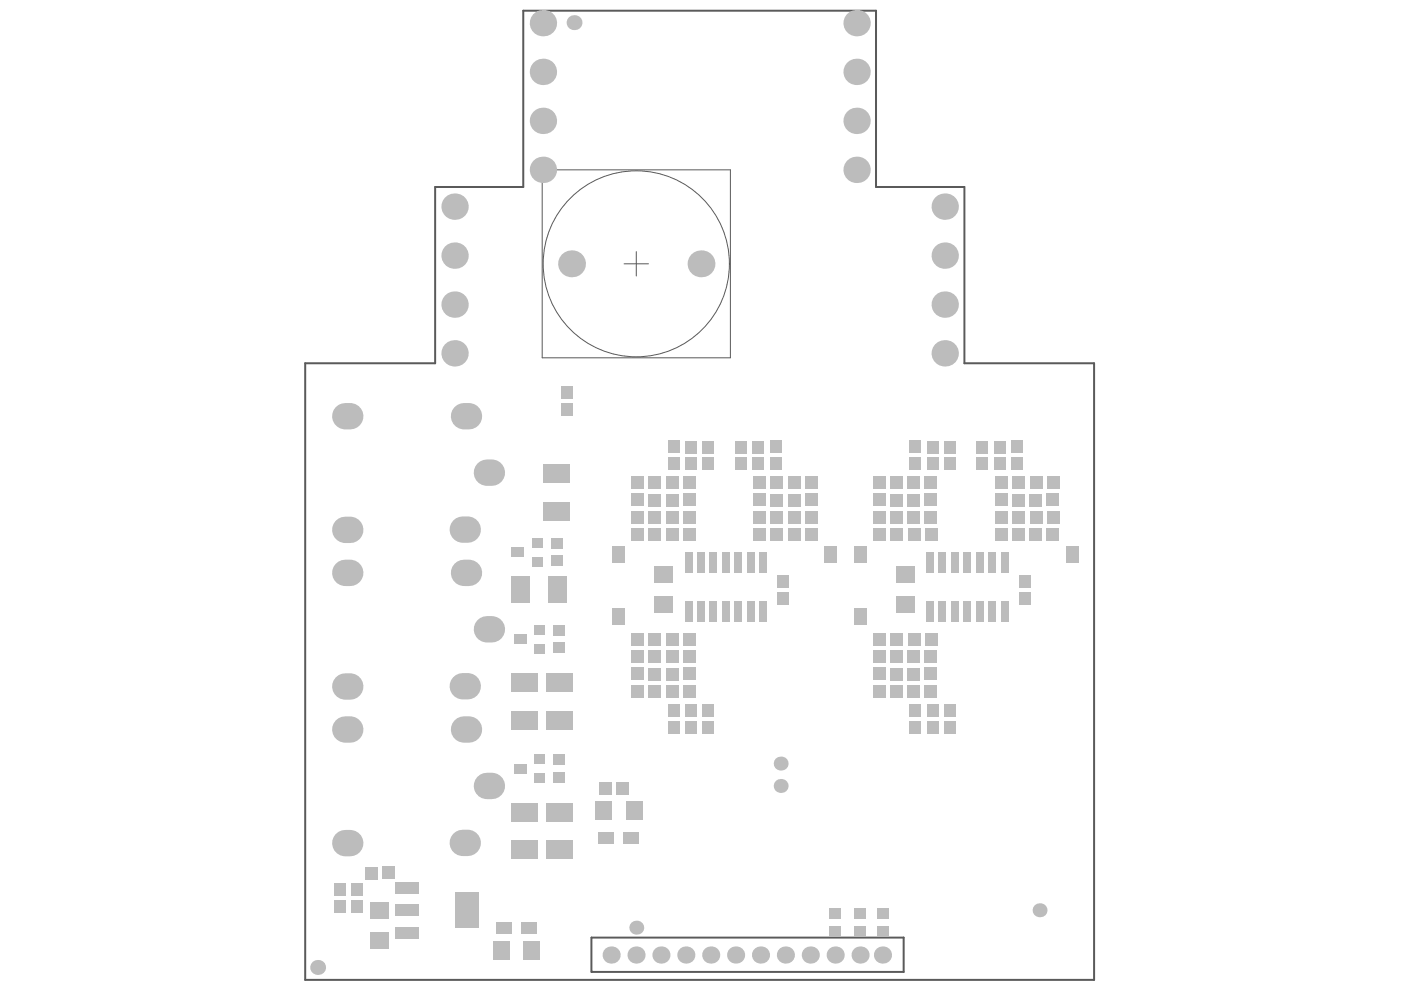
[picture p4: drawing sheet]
<svg xmlns="http://www.w3.org/2000/svg" width="297mm" height="210mm" viewBox="0 0 297 210" stroke-linecap="round" stroke-linejoin="round" font-family="sans-serif">
<g fill="none" stroke="#5a5a5a" stroke-width=".21">
<path d="M115 36h39.9v39.9h-39.9zM132.3 55.9h5.2M134.9 53.4v5.1"/>
<circle cx="134.9" cy="55.9" r="19.7"/>
</g>
<path d="M110.9 2.3h74.8v37.3h18.8v37.4h27.5v130.8h-167.3v-130.8h27.6v-37.4h18.6zM125.4 198.8h66.2v7.3h-66.2z" fill="none" stroke="#5a5a5a" stroke-width=".42"/>
<g fill="#bcbcbc">
<circle cx="129.6" cy="202.5" r="1.82"/>
<circle cx="150.7" cy="202.5" r="1.82"/>
<circle cx="171.8" cy="202.5" r="1.82"/>
<circle cx="165.5" cy="166.6" r="1.48"/>
<circle cx="165.5" cy="161.9" r="1.48"/>
</g>
<path d="M73.2 88.3h1.1M98.4 88.3h1M73.2 121.5h1.1M98.4 121.5h1M73.2 154.7h1.1M98.4 154.7h1" fill="none" stroke="#bcbcbc" stroke-width="5.6"/>
<g fill="#bcbcbc">
<circle cx="96.4" cy="64.6" r="2.8"/>
<circle cx="96.4" cy="54.2" r="2.8"/>
<circle cx="115.1" cy="36" r="2.8"/>
<circle cx="115.1" cy="15.2" r="2.8"/>
<circle cx="115.1" cy="4.9" r="2.8"/>
<circle cx="134.9" cy="202.5" r="1.82"/>
<circle cx="145.4" cy="202.5" r="1.82"/>
<circle cx="140.1" cy="202.5" r="1.82"/>
<circle cx="148.6" cy="55.9" r="2.85"/>
<circle cx="166.5" cy="202.5" r="1.82"/>
<circle cx="161.2" cy="202.5" r="1.82"/>
<circle cx="182.4" cy="202.5" r="1.82"/>
<circle cx="177.1" cy="202.5" r="1.82"/>
<circle cx="181.6" cy="36" r="2.8"/>
<circle cx="181.6" cy="15.2" r="2.8"/>
<circle cx="181.6" cy="4.9" r="2.8"/>
<circle cx="200.3" cy="64.6" r="2.8"/>
<circle cx="200.3" cy="54.2" r="2.8"/>
<circle cx="220.4" cy="193" r="1.48"/>
</g>
<path d="M73.2 112.3h1.1M98.1 112.3h1.1M73.2 145.6h1.1M98.1 145.5h1.1M73.2 178.8h1.1M98.1 178.7h1.1" fill="none" stroke="#bcbcbc" stroke-width="5.6"/>
<g fill="#bcbcbc">
<circle cx="96.4" cy="74.9" r="2.8"/>
<circle cx="96.4" cy="43.8" r="2.8"/>
<circle cx="115.1" cy="25.6" r="2.8"/>
<circle cx="134.9" cy="196.7" r="1.48"/>
<circle cx="181.6" cy="25.6" r="2.8"/>
<circle cx="200.3" cy="74.9" r="2.8"/>
<circle cx="200.3" cy="43.8" r="2.8"/>
</g>
<path d="M103.2 100.2h1.1M103.2 133.4h1.1M103.2 166.6h1.1" fill="none" stroke="#bcbcbc" stroke-width="5.6"/>
<g fill="#bcbcbc">
<circle cx="121.2" cy="55.9" r="2.85"/>
<circle cx="187.1" cy="202.5" r="1.82"/>
<circle cx="156" cy="202.5" r="1.82"/>
<circle cx="67.3" cy="205.1" r="1.58"/>
<circle cx="121.7" cy="4.8" r="1.58"/>
</g>
<g fill="#bcbcbc">
<path d="M116.8 117.8h2.4v2.2h-2.4z" fill-rule="evenodd"/>
<path d="M116.8 114h2.4v2.2h-2.4z" fill-rule="evenodd"/>
<path d="M132.3 176.5h3.2v2.4h-3.2z" fill-rule="evenodd"/>
<path d="M137.5 134.3h2.6v2.6h-2.6z" fill-rule="evenodd"/>
<path d="M137.5 104.8h2.6v2.5h-2.6z" fill-rule="evenodd"/>
<path d="M137.5 101h2.6v2.6h-2.6z" fill-rule="evenodd"/>
<path d="M141.6 152.9h2.5v2.6h-2.5z" fill-rule="evenodd"/>
<path d="M141.3 134.2h2.6v2.6h-2.6z" fill-rule="evenodd"/>
<path d="M141.3 104.8h2.6v2.5h-2.6z" fill-rule="evenodd"/>
<path d="M141.3 101.1h2.6v2.5h-2.6z" fill-rule="evenodd"/>
<path d="M141.6 97h2.5v2.6h-2.5z" fill-rule="evenodd"/>
<path d="M141.6 93.5h2.5v2.6h-2.5z" fill-rule="evenodd"/>
<path d="M145.3 152.9h2.5v2.6h-2.5z" fill-rule="evenodd"/>
<path d="M144.9 134.3h2.6v2.6h-2.6z" fill-rule="evenodd"/>
<path d="M144.9 104.7h2.6v2.6h-2.6z" fill-rule="evenodd"/>
<path d="M144.9 101h2.6v2.6h-2.6z" fill-rule="evenodd"/>
<path d="M145.3 97.1h2.5v2.5h-2.5z" fill-rule="evenodd"/>
<path d="M145.3 93.5h2.5v2.6h-2.5z" fill-rule="evenodd"/>
<path d="M148.9 152.9h2.6v2.6h-2.6z" fill-rule="evenodd"/>
<path d="M148.9 97.1h2.6v2.5h-2.6z" fill-rule="evenodd"/>
<path d="M148.9 93.5h2.6v2.6h-2.6z" fill-rule="evenodd"/>
<path d="M167.2 104.8h2.5v2.5h-2.5z" fill-rule="evenodd"/>
<path d="M167.2 101h2.6v2.6h-2.6z" fill-rule="evenodd"/>
<path d="M170.7 104.7h2.6v2.6h-2.6z" fill-rule="evenodd"/>
<path d="M170.8 101.1h2.6v2.5h-2.6z" fill-rule="evenodd"/>
<path d="M192.5 134.2h2.6v2.6h-2.6z" fill-rule="evenodd"/>
<path d="M192.5 104.8h2.6v2.5h-2.6z" fill-rule="evenodd"/>
<path d="M192.5 101.1h2.6v2.5h-2.6z" fill-rule="evenodd"/>
<path d="M196.4 152.9h2.6v2.6h-2.6z" fill-rule="evenodd"/>
<path d="M196.1 134.3h2.6v2.6h-2.6z" fill-rule="evenodd"/>
<path d="M196.1 104.7h2.6v2.6h-2.6z" fill-rule="evenodd"/>
<path d="M196.1 101h2.6v2.6h-2.6z" fill-rule="evenodd"/>
<path d="M196.4 97.1h2.6v2.5h-2.6z" fill-rule="evenodd"/>
<path d="M196.4 93.5h2.6v2.6h-2.6z" fill-rule="evenodd"/>
<path d="M200.1 152.9h2.6v2.6h-2.6z" fill-rule="evenodd"/>
<path d="M200.1 97.1h2.6v2.5h-2.6z" fill-rule="evenodd"/>
<path d="M200.1 93.5h2.6v2.6h-2.6z" fill-rule="evenodd"/>
<path d="M221.9 104.7h2.6v2.6h-2.6z" fill-rule="evenodd"/>
<path d="M222 101.1h2.6v2.5h-2.6z" fill-rule="evenodd"/>
<path d="M77.4 183.8h2.6v2.6h-2.6z" fill-rule="evenodd"/>
<path d="M81 183.8h2.6v2.6h-2.6z" fill-rule="evenodd"/>
<path d="M110.6 195.5h3.2v2.4h-3.2z" fill-rule="evenodd"/>
<path d="M111 199.5h3.6v3.9h-3.6z" fill-rule="evenodd"/>
<path d="M137.5 145.3h2.6v2.6h-2.6z" fill-rule="evenodd"/>
<path d="M137.5 141.7h2.6v2.5h-2.6z" fill-rule="evenodd"/>
<path d="M137.5 137.9h2.6v2.6h-2.6z" fill-rule="evenodd"/>
<path d="M137.5 112.1h2.6v2.6h-2.6z" fill-rule="evenodd"/>
<path d="M137.5 108.4h2.6v2.6h-2.6z" fill-rule="evenodd"/>
<path d="M141.3 145.3h2.6v2.6h-2.6z" fill-rule="evenodd"/>
<path d="M141.6 149.4h2.5v2.6h-2.5z" fill-rule="evenodd"/>
<path d="M141.3 141.7h2.6v2.5h-2.6z" fill-rule="evenodd"/>
<path d="M141.3 138h2.6v2.5h-2.6z" fill-rule="evenodd"/>
<path d="M141.3 112.1h2.6v2.6h-2.6z" fill-rule="evenodd"/>
<path d="M141.3 108.4h2.6v2.6h-2.6z" fill-rule="evenodd"/>
<path d="M144.9 145.3h2.6v2.6h-2.6z" fill-rule="evenodd"/>
<path d="M145.3 149.3h2.5v2.6h-2.5z" fill-rule="evenodd"/>
<path d="M144.9 141.6h2.6v2.6h-2.6z" fill-rule="evenodd"/>
<path d="M144.9 137.9h2.6v2.6h-2.6z" fill-rule="evenodd"/>
<path d="M145.1 117h1.7v4.4h-1.7z" fill-rule="evenodd"/>
<path d="M144.9 112.1h2.6v2.6h-2.6z" fill-rule="evenodd"/>
<path d="M144.9 108.4h2.6v2.6h-2.6z" fill-rule="evenodd"/>
<path d="M148.9 149.3h2.6v2.6h-2.6z" fill-rule="evenodd"/>
<path d="M150.4 117h1.7v4.4h-1.7z" fill-rule="evenodd"/>
<path d="M153.1 117h1.7v4.4h-1.7z" fill-rule="evenodd"/>
<path d="M158.3 117h1.7v4.4h-1.7z" fill-rule="evenodd"/>
<path d="M167.2 112.1h2.5v2.6h-2.5z" fill-rule="evenodd"/>
<path d="M167.2 108.4h2.6v2.6h-2.6z" fill-rule="evenodd"/>
<path d="M170.7 112.1h2.6v2.6h-2.6z" fill-rule="evenodd"/>
<path d="M170.8 108.4h2.6v2.6h-2.6z" fill-rule="evenodd"/>
<path d="M175.9 196.5h2.4v2.2h-2.4z" fill-rule="evenodd"/>
<path d="M175.9 192.7h2.4v2.2h-2.4z" fill-rule="evenodd"/>
<path d="M174.8 115.9h2.6v3.5h-2.6z" fill-rule="evenodd"/>
<path d="M192.5 145.3h2.6v2.6h-2.6z" fill-rule="evenodd"/>
<path d="M192.5 141.7h2.6v2.5h-2.6z" fill-rule="evenodd"/>
<path d="M192.5 138h2.6v2.5h-2.6z" fill-rule="evenodd"/>
<path d="M192.5 112.1h2.6v2.6h-2.6z" fill-rule="evenodd"/>
<path d="M192.5 108.4h2.6v2.6h-2.6z" fill-rule="evenodd"/>
<path d="M196.1 145.3h2.6v2.6h-2.6z" fill-rule="evenodd"/>
<path d="M196.4 149.3h2.6v2.6h-2.6z" fill-rule="evenodd"/>
<path d="M196.1 141.6h2.6v2.6h-2.6z" fill-rule="evenodd"/>
<path d="M196.1 137.9h2.6v2.6h-2.6z" fill-rule="evenodd"/>
<path d="M196.1 112.1h2.6v2.6h-2.6z" fill-rule="evenodd"/>
<path d="M196.3 117h1.7v4.4h-1.7z" fill-rule="evenodd"/>
<path d="M196.1 108.4h2.6v2.6h-2.6z" fill-rule="evenodd"/>
<path d="M200.1 149.3h2.6v2.6h-2.6z" fill-rule="evenodd"/>
<path d="M201.6 117h1.7v4.4h-1.7z" fill-rule="evenodd"/>
<path d="M204.3 117h1.6v4.4h-1.6z" fill-rule="evenodd"/>
<path d="M209.5 117h1.7v4.4h-1.7z" fill-rule="evenodd"/>
<path d="M212.2 117h1.7v4.4h-1.7z" fill-rule="evenodd"/>
<path d="M221.9 112.1h2.6v2.6h-2.6z" fill-rule="evenodd"/>
<path d="M222 108.4h2.6v2.6h-2.6z" fill-rule="evenodd"/>
<path d="M226 115.9h2.6v3.5h-2.6z" fill-rule="evenodd"/>
<path d="M145.1 127.6h1.7v4.3h-1.7z" fill-rule="evenodd"/>
<path d="M150.4 127.6h1.7v4.3h-1.7z" fill-rule="evenodd"/>
<path d="M153.1 127.6h1.7v4.3h-1.7z" fill-rule="evenodd"/>
<path d="M158.3 127.6h1.7v4.3h-1.7z" fill-rule="evenodd"/>
<path d="M196.3 127.6h1.7v4.3h-1.7z" fill-rule="evenodd"/>
<path d="M201.6 127.6h1.7v4.3h-1.7z" fill-rule="evenodd"/>
<path d="M204.3 127.6h1.6v4.3h-1.6z" fill-rule="evenodd"/>
<path d="M209.5 127.6h1.7v4.3h-1.7z" fill-rule="evenodd"/>
<path d="M212.2 127.6h1.7v4.3h-1.7z" fill-rule="evenodd"/>
<path d="M78.6 197.6h3.9v3.6h-3.9z" fill-rule="evenodd"/>
<path d="M74.5 190.8h2.6v2.6h-2.6z" fill-rule="evenodd"/>
<path d="M70.8 190.9h2.6v2.6h-2.6z" fill-rule="evenodd"/>
<path d="M117.3 163.7h2.5v2.2h-2.5z" fill-rule="evenodd"/>
<path d="M113.3 164h2.2v2h-2.2z" fill-rule="evenodd"/>
<path d="M117.3 159.9h2.5v2.2h-2.5z" fill-rule="evenodd"/>
<path d="M113.3 159.9h2.2v2h-2.2z" fill-rule="evenodd"/>
<path d="M108.4 142.8h5.6v4h-5.6z" fill-rule="evenodd"/>
<path d="M117.3 136.3h2.5v2.2h-2.5z" fill-rule="evenodd"/>
<path d="M113.3 136.5h2.2v2h-2.2z" fill-rule="evenodd"/>
<path d="M108.9 134.5h2.7v2h-2.7z" fill-rule="evenodd"/>
<path d="M112.8 118.1h2.2v2h-2.2z" fill-rule="evenodd"/>
<path d="M112.8 114.1h2.2v2h-2.2z" fill-rule="evenodd"/>
<path d="M126.9 176.5h3.2v2.4h-3.2z" fill-rule="evenodd"/>
<path d="M134 134.2h2.5v2.6h-2.5z" fill-rule="evenodd"/>
<path d="M134 104.7h2.5v2.6h-2.5z" fill-rule="evenodd"/>
<path d="M133.9 101.1h2.6v2.5h-2.6z" fill-rule="evenodd"/>
<path d="M138.8 126.4h3.9v3.6h-3.9z" fill-rule="evenodd"/>
<path d="M164.8 122h2.5v2.6h-2.5z" fill-rule="evenodd"/>
<path d="M163.4 104.8h2.6v2.5h-2.6z" fill-rule="evenodd"/>
<path d="M159.8 104.7h2.6v2.6h-2.6z" fill-rule="evenodd"/>
<path d="M163.4 101.1h2.6v2.5h-2.6z" fill-rule="evenodd"/>
<path d="M159.8 101h2.6v2.6h-2.6z" fill-rule="evenodd"/>
<path d="M163.2 97h2.5v2.6h-2.5z" fill-rule="evenodd"/>
<path d="M159.5 97.1h2.5v2.5h-2.5z" fill-rule="evenodd"/>
<path d="M155.8 97.1h2.5v2.5h-2.5z" fill-rule="evenodd"/>
<path d="M163.2 93.5h2.5v2.6h-2.5z" fill-rule="evenodd"/>
<path d="M159.5 93.5h2.5v2.6h-2.5z" fill-rule="evenodd"/>
<path d="M155.8 93.5h2.5v2.6h-2.5z" fill-rule="evenodd"/>
<path d="M185.2 134.2h2.5v2.6h-2.5z" fill-rule="evenodd"/>
<path d="M185.2 104.7h2.5v2.6h-2.5z" fill-rule="evenodd"/>
<path d="M185.1 101.1h2.6v2.5h-2.6z" fill-rule="evenodd"/>
<path d="M192.8 152.9h2.5v2.6h-2.5z" fill-rule="evenodd"/>
<path d="M188.7 134.3h2.6v2.6h-2.6z" fill-rule="evenodd"/>
<path d="M190 126.4h3.9v3.6h-3.9z" fill-rule="evenodd"/>
<path d="M188.7 104.8h2.6v2.5h-2.6z" fill-rule="evenodd"/>
<path d="M188.7 101h2.6v2.6h-2.6z" fill-rule="evenodd"/>
<path d="M192.8 97h2.5v2.6h-2.5z" fill-rule="evenodd"/>
<path d="M192.8 93.5h2.5v2.6h-2.5z" fill-rule="evenodd"/>
<path d="M216 122h2.5v2.6h-2.5z" fill-rule="evenodd"/>
<path d="M218.4 104.8h2.5v2.5h-2.5z" fill-rule="evenodd"/>
<path d="M214.6 104.8h2.6v2.5h-2.6z" fill-rule="evenodd"/>
<path d="M211 104.7h2.6v2.6h-2.6z" fill-rule="evenodd"/>
<path d="M218.4 101h2.6v2.6h-2.6z" fill-rule="evenodd"/>
<path d="M214.6 101.1h2.6v2.5h-2.6z" fill-rule="evenodd"/>
<path d="M211 101h2.6v2.6h-2.6z" fill-rule="evenodd"/>
<path d="M207 97.1h2.5v2.5h-2.5z" fill-rule="evenodd"/>
<path d="M210.7 97.1h2.5v2.5h-2.5z" fill-rule="evenodd"/>
<path d="M214.4 97h2.5v2.6h-2.5z" fill-rule="evenodd"/>
<path d="M207 93.5h2.5v2.6h-2.5z" fill-rule="evenodd"/>
<path d="M210.7 93.5h2.5v2.6h-2.5z" fill-rule="evenodd"/>
<path d="M214.4 93.5h2.5v2.6h-2.5z" fill-rule="evenodd"/>
<path d="M74.5 187.3h2.6v2.6h-2.6z" fill-rule="evenodd"/>
<path d="M70.8 187.4h2.6v2.5h-2.6z" fill-rule="evenodd"/>
<path d="M78.6 191.2h3.9v3.5h-3.9z" fill-rule="evenodd"/>
<path d="M105.2 195.5h3.3v2.4h-3.3z" fill-rule="evenodd"/>
<path d="M104.6 199.5h3.5v3.9h-3.5z" fill-rule="evenodd"/>
<path d="M108.4 170.2h5.6v4h-5.6z" fill-rule="evenodd"/>
<path d="M108.9 161.9h2.7v2.1h-2.7z" fill-rule="evenodd"/>
<path d="M108.4 150.7h5.6v4h-5.6z" fill-rule="evenodd"/>
<path d="M117.3 132.5h2.5v2.2h-2.5z" fill-rule="evenodd"/>
<path d="M113.3 132.5h2.2v2h-2.2z" fill-rule="evenodd"/>
<path d="M116.3 122.2h4v5.6h-4z" fill-rule="evenodd"/>
<path d="M108.4 122.2h4v5.6h-4z" fill-rule="evenodd"/>
<path d="M108.4 116.1h2.7v2h-2.7z" fill-rule="evenodd"/>
<path d="M115.2 98.5h5.6v4h-5.6z" fill-rule="evenodd"/>
<path d="M115.2 106.4h5.6v4h-5.6z" fill-rule="evenodd"/>
<path d="M132.6 170h3.6v3.9h-3.6z" fill-rule="evenodd"/>
<path d="M126.2 170h3.6v3.9h-3.6z" fill-rule="evenodd"/>
<path d="M127.1 165.8h2.6v2.6h-2.6z" fill-rule="evenodd"/>
<path d="M130.7 165.9h2.6v2.6h-2.6z" fill-rule="evenodd"/>
<path d="M133.9 145.3h2.6v2.6h-2.6z" fill-rule="evenodd"/>
<path d="M134 141.6h2.5v2.6h-2.5z" fill-rule="evenodd"/>
<path d="M133.9 138h2.6v2.5h-2.6z" fill-rule="evenodd"/>
<path d="M129.9 129.1h2.7v3.4h-2.7z" fill-rule="evenodd"/>
<path d="M134 112.1h2.5v2.6h-2.5z" fill-rule="evenodd"/>
<path d="M129.9 115.9h2.7v3.5h-2.7z" fill-rule="evenodd"/>
<path d="M133.9 108.4h2.6v2.6h-2.6z" fill-rule="evenodd"/>
<path d="M147.8 117h1.7v4.4h-1.7z" fill-rule="evenodd"/>
<path d="M138.8 120h3.9v3.6h-3.9z" fill-rule="evenodd"/>
<path d="M155.7 117h1.7v4.4h-1.7z" fill-rule="evenodd"/>
<path d="M161 117h1.7v4.4h-1.7z" fill-rule="evenodd"/>
<path d="M159.8 112.1h2.6v2.6h-2.6z" fill-rule="evenodd"/>
<path d="M163.4 112.1h2.5v2.6h-2.5z" fill-rule="evenodd"/>
<path d="M164.8 125.5h2.5v2.6h-2.5z" fill-rule="evenodd"/>
<path d="M163.4 108.4h2.6v2.6h-2.6z" fill-rule="evenodd"/>
<path d="M159.8 108.4h2.6v2.6h-2.6z" fill-rule="evenodd"/>
<path d="M181.2 196.5h2.4v2.2h-2.4z" fill-rule="evenodd"/>
<path d="M185.9 196.5h2.5v2.2h-2.5z" fill-rule="evenodd"/>
<path d="M181.2 192.7h2.4v2.2h-2.4z" fill-rule="evenodd"/>
<path d="M185.9 192.7h2.5v2.2h-2.5z" fill-rule="evenodd"/>
<path d="M185.1 145.3h2.6v2.6h-2.6z" fill-rule="evenodd"/>
<path d="M185.1 138h2.6v2.5h-2.6z" fill-rule="evenodd"/>
<path d="M181.1 129.1h2.7v3.4h-2.7z" fill-rule="evenodd"/>
<path d="M185.2 141.6h2.5v2.6h-2.5z" fill-rule="evenodd"/>
<path d="M185.2 112.1h2.5v2.6h-2.5z" fill-rule="evenodd"/>
<path d="M181.1 115.9h2.7v3.5h-2.7z" fill-rule="evenodd"/>
<path d="M185.1 108.4h2.6v2.6h-2.6z" fill-rule="evenodd"/>
<path d="M188.7 145.3h2.6v2.6h-2.6z" fill-rule="evenodd"/>
<path d="M192.8 149.4h2.5v2.6h-2.5z" fill-rule="evenodd"/>
<path d="M188.7 137.9h2.6v2.6h-2.6z" fill-rule="evenodd"/>
<path d="M188.7 141.7h2.6v2.5h-2.6z" fill-rule="evenodd"/>
<path d="M190 120h3.9v3.6h-3.9z" fill-rule="evenodd"/>
<path d="M188.7 112.1h2.6v2.6h-2.6z" fill-rule="evenodd"/>
<path d="M199 117h1.7v4.4h-1.7z" fill-rule="evenodd"/>
<path d="M188.7 108.4h2.6v2.6h-2.6z" fill-rule="evenodd"/>
<path d="M216 125.5h2.5v2.6h-2.5z" fill-rule="evenodd"/>
<path d="M218.4 112.1h2.5v2.6h-2.5z" fill-rule="evenodd"/>
<path d="M206.9 117h1.7v4.4h-1.7z" fill-rule="evenodd"/>
<path d="M211 112.1h2.5v2.6h-2.5z" fill-rule="evenodd"/>
<path d="M214.6 112.1h2.5v2.6h-2.5z" fill-rule="evenodd"/>
<path d="M218.4 108.4h2.6v2.6h-2.6z" fill-rule="evenodd"/>
<path d="M214.6 108.4h2.6v2.6h-2.6z" fill-rule="evenodd"/>
<path d="M211 108.4h2.6v2.6h-2.6z" fill-rule="evenodd"/>
<path d="M96.6 189.2h4.9v7.6h-4.9z" fill-rule="evenodd"/>
<path d="M108.4 178.1h5.6v4h-5.6z" fill-rule="evenodd"/>
<path d="M147.8 127.6h1.7v4.3h-1.7z" fill-rule="evenodd"/>
<path d="M161 127.6h1.7v4.3h-1.7z" fill-rule="evenodd"/>
<path d="M155.7 127.6h1.7v4.3h-1.7z" fill-rule="evenodd"/>
<path d="M199 127.6h1.7v4.3h-1.7z" fill-rule="evenodd"/>
<path d="M206.9 127.6h1.7v4.3h-1.7z" fill-rule="evenodd"/>
<path d="M115.7 142.8h5.6v4h-5.6z" fill-rule="evenodd"/>
<path d="M118.9 85.5h2.5v2.5h-2.5z" fill-rule="evenodd"/>
<path d="M83.8 196.5h4.9v2.5h-4.9z" fill-rule="evenodd"/>
<path d="M83.8 191.7h4.9v2.6h-4.9z" fill-rule="evenodd"/>
<path d="M83.8 187h4.9v2.5h-4.9z" fill-rule="evenodd"/>
<path d="M115.7 170.2h5.6v4h-5.6z" fill-rule="evenodd"/>
<path d="M115.7 150.7h5.6v4h-5.6z" fill-rule="evenodd"/>
<path d="M118.9 81.9h2.5v2.6h-2.5z" fill-rule="evenodd"/>
<path d="M115.7 178.1h5.6v4h-5.6z" fill-rule="evenodd"/>
</g>
</svg>
